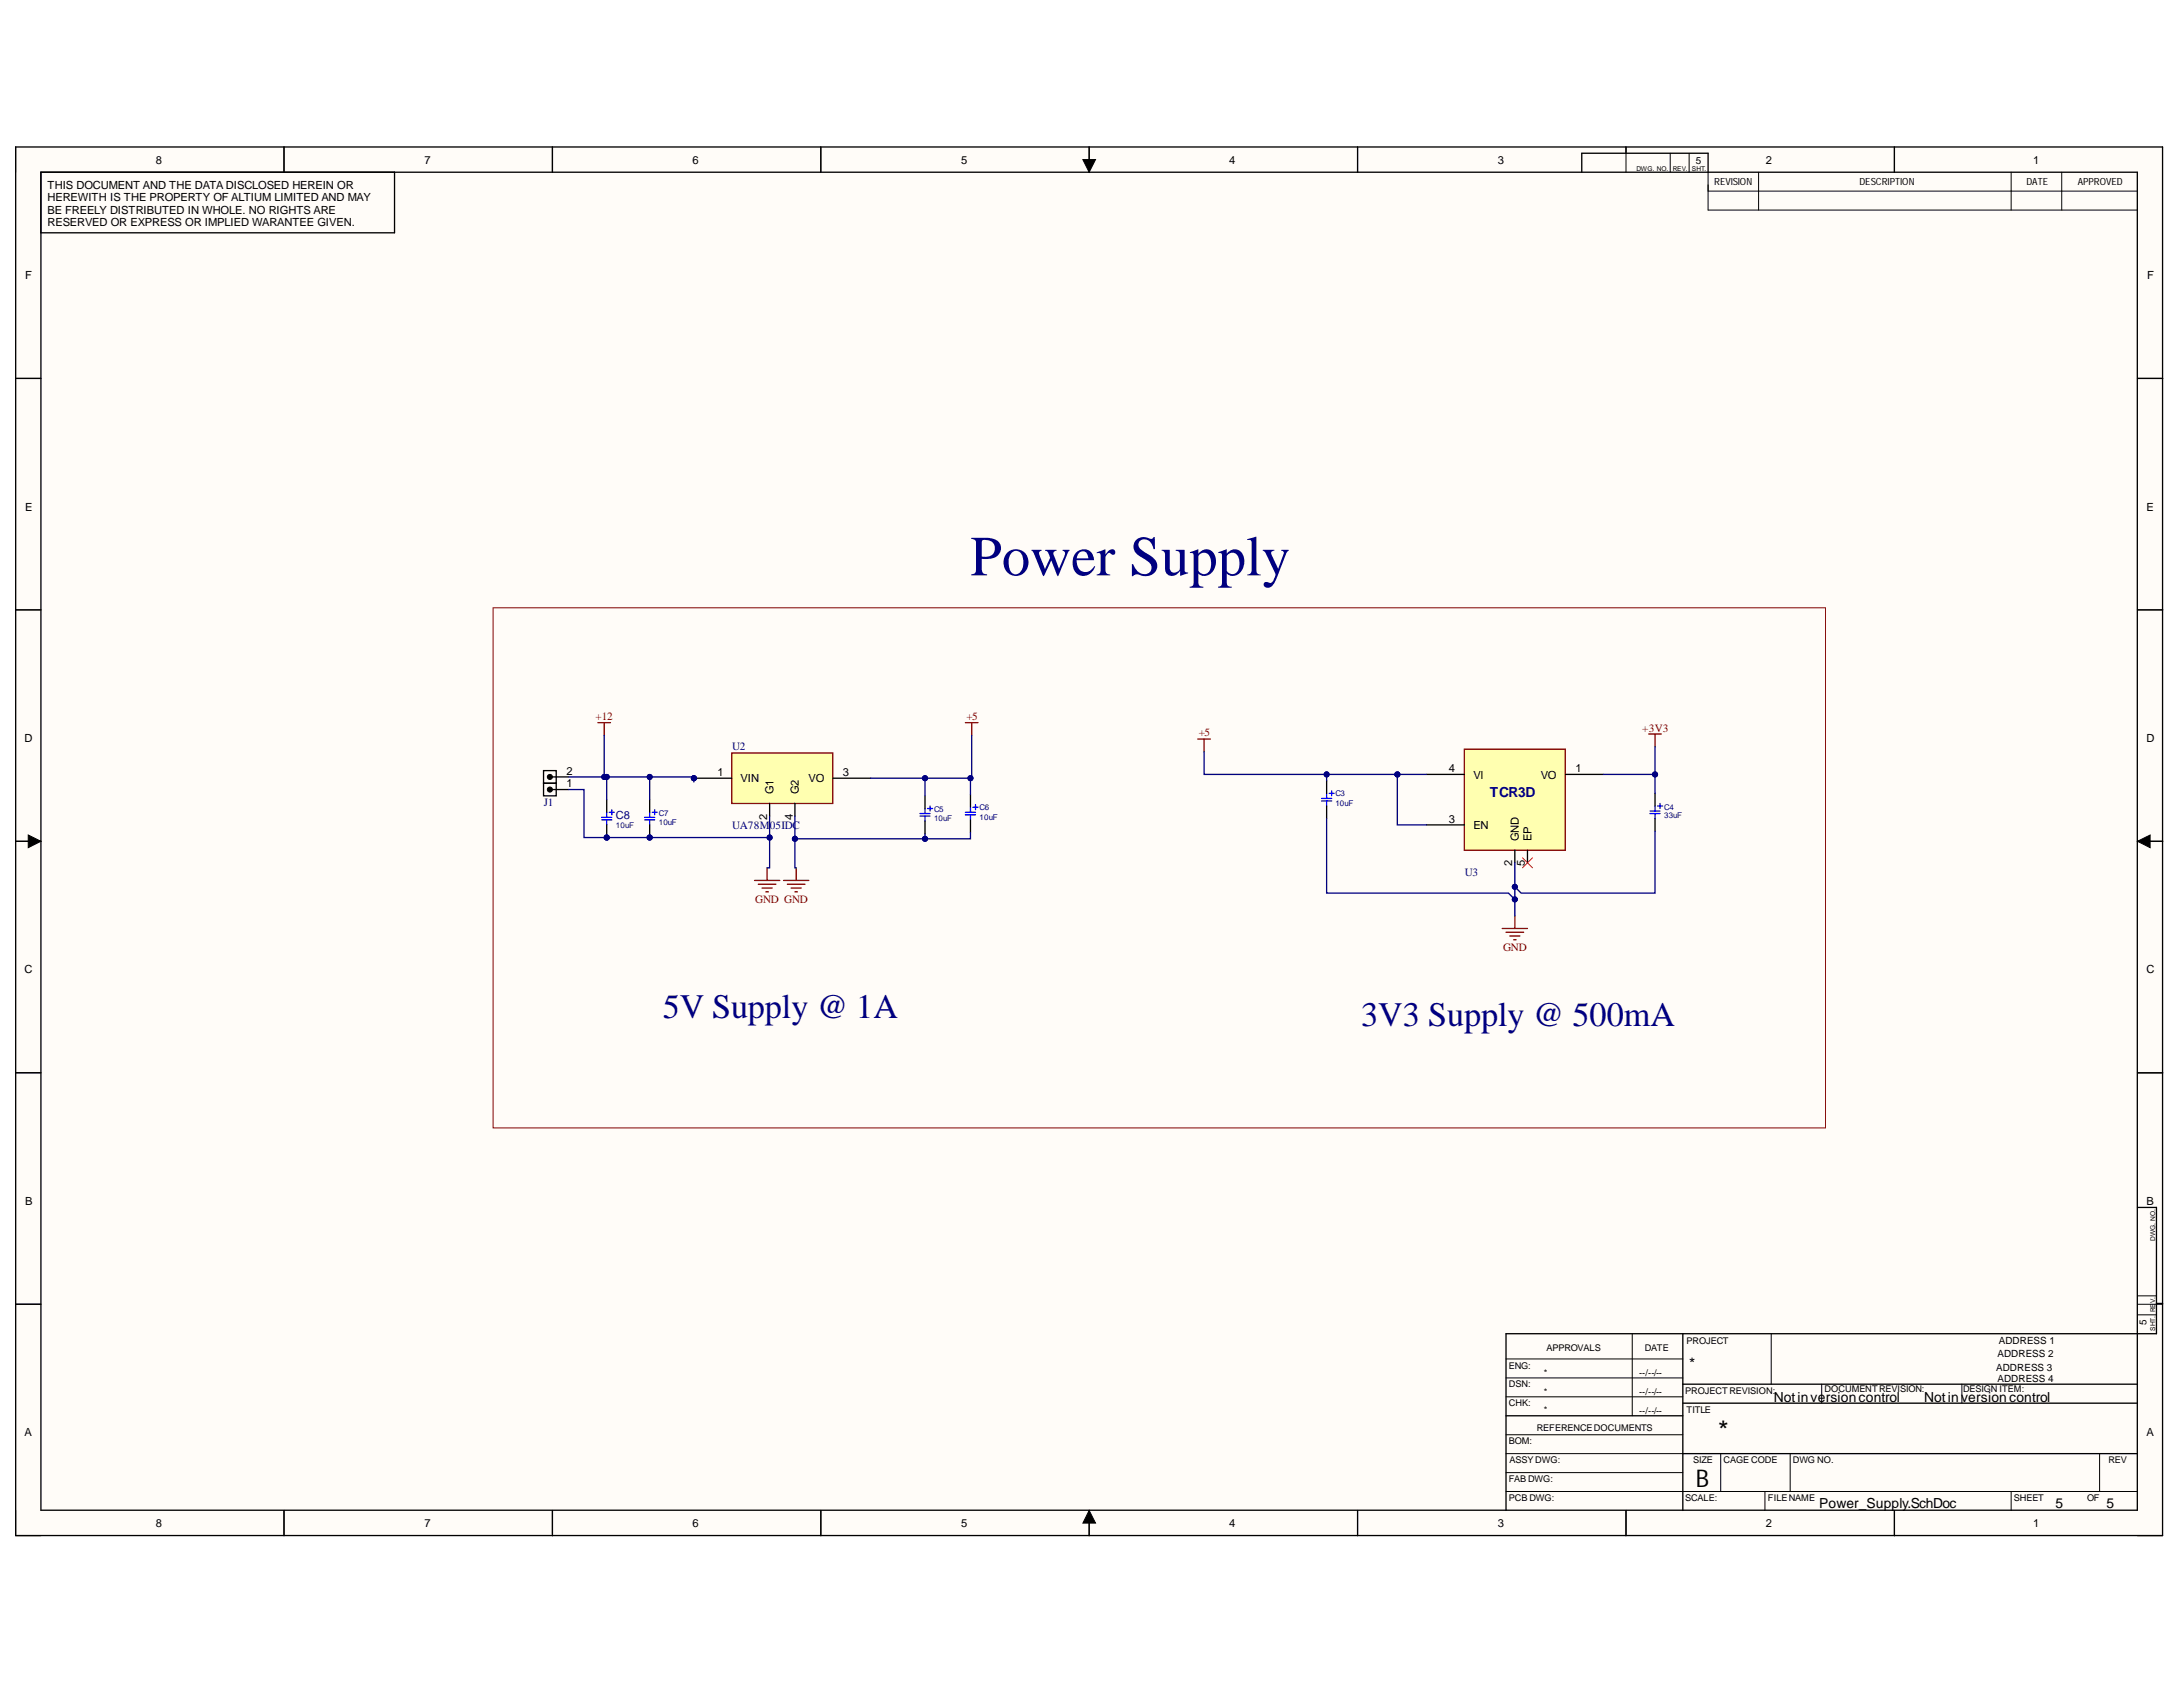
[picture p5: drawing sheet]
<svg xmlns="http://www.w3.org/2000/svg" width="279mm" height="216mm" viewBox="0 0 279 216" stroke-linecap="round" stroke-linejoin="round" font-family="sans-serif">
<defs><g id="words">
<text font-size="7.3" fill="#000080" x="124.2" y="73.6">Power Supply</text>
<g font-size="4.4" fill="#000080">
<text x="84.8" y="130.3">5V Supply @ 1A</text>
<text x="174.2" y="131.3">3V3 Supply @ 500mA</text>
</g>
<text font-size="3.5" x="219.9" y="184.3">*</text>
<text font-size="3.1" x="217" y="190.3">B</text>
<text font-size="2" x="216.2" y="175.1">*</text>
<text font-size="1.8" fill="#000080" x="190.7" y="102">TCR3D</text>
<g font-size="1.8">
<text x="227" y="179.4">Notinve</text>
<text x="233.7" y="179.4">rsioncontrol</text>
<text x="246.3" y="179.4">Notinversioncontrol</text>
<text x="232.8" y="193">Power_Supply.SchDoc</text>
<text x="263.1" y="193">5</text>
<text x="269.6" y="193">5</text>
</g>
<g font-size="1.4">
<text x="19.9" y="20.9">8</text>
<text x="54.3" y="20.9">7</text>
<text x="88.6" y="20.9">6</text>
<text x="123" y="20.9">5</text>
<text x="157.3" y="20.9">4</text>
<text x="191.7" y="20.9">3</text>
<text x="226" y="20.9">2</text>
<text x="260.2" y="20.9">1</text>
<text x="6.1" y="24.2">THIS DOCUMENT AND THE DATA DISCLOSED HEREIN OR</text>
<text x="6.1" y="25.8">HEREWITH IS THE PROPERTY OF ALTIUM LIMITED AND MAY</text>
<text x="6.1" y="27.4">BE FREELY DISTRIBUTED IN WHOLE. NO RIGHTS ARE</text>
<text x="6.1" y="29">RESERVED OR EXPRESS OR IMPLIED WARANTEE GIVEN.</text>
<text x="3.2" y="35.7">F</text>
<text x="274.8" y="35.7">F</text>
<text x="3.2" y="65.4">E</text>
<text x="274.7" y="65.4">E</text>
<text x="3.1" y="95">D</text>
<text x="274.7" y="95">D</text>
<text x="72.5" y="100.7">1</text>
<text x="72.5" y="99.1">2</text>
<text x="91.8" y="99.3">1</text>
<text x="94.8" y="100.1">VIN</text>
<text x="99" y="101.7" transform="rotate(-90 99 101.7)">G1</text>
<text x="102.2" y="101.7" transform="rotate(-90 102.2 101.7)">G2</text>
<text x="103.5" y="100.1">VO</text>
<text x="107.9" y="99.3">3</text>
<text x="185.4" y="98.8">4</text>
<text x="188.6" y="99.6">VI</text>
<text x="197.2" y="99.6">VO</text>
<text x="201.7" y="98.8">1</text>
<text x="98.2" y="104.9" transform="rotate(-90 98.2 104.9)">2</text>
<text x="101.5" y="104.9" transform="rotate(-90 101.5 104.9)">4</text>
<text x="185.4" y="105.3">3</text>
<text x="188.6" y="106.1">EN</text>
<text x="194.4" y="107.7" transform="rotate(-90 194.4 107.7)">GND</text>
<text x="196" y="107.7" transform="rotate(-90 196 107.7)">EP</text>
<text x="193.6" y="110.8" transform="rotate(-90 193.6 110.8)">2</text>
<text x="195.2" y="110.9" transform="rotate(-90 195.2 110.9)">5</text>
<text x="3.1" y="124.6">C</text>
<text x="274.7" y="124.6">C</text>
<text x="3.2" y="154.2">B</text>
<text x="274.7" y="154.2">B</text>
<text x="3.1" y="183.8">A</text>
<text x="274.7" y="183.8">A</text>
<text x="19.9" y="195.4">8</text>
<text x="54.3" y="195.4">7</text>
<text x="88.6" y="195.4">6</text>
<text x="123" y="195.4">5</text>
<text x="157.3" y="195.4">4</text>
<text x="191.7" y="195.4">3</text>
<text x="226" y="195.4">2</text>
<text x="260.2" y="195.4">1</text>
</g>
<g font-size="1.4" fill="#800000">
<text x="76.2" y="92.1">+12</text>
<text x="123.7" y="92.1">+5</text>
<text x="153.4" y="94.2">+5</text>
<text x="210.2" y="93.7">+3V3</text>
<text x="96.7" y="115.6">GND GND</text>
<text x="192.4" y="121.8">GND</text>
</g>
<g font-size="1.4" fill="#000080">
<text x="93.7" y="96">U2</text>
<text x="69.6" y="103.2">J1</text>
<text x="78.8" y="104.8">C8</text>
<text x="93.7" y="106.1">UA78M05IDC</text>
<text x="187.5" y="112.1">U3</text>
</g>
<g font-size="1.3">
<text x="217" y="20.9">5</text>
<text x="219.4" y="23.7">REVISION</text>
<text x="238" y="23.7">DESCRIPTION</text>
<text x="259.4" y="23.7">DATE</text>
<text x="266" y="23.7">APPROVED</text>
<text x="255.7" y="173.7">ADDRESS 2</text>
<text x="255.8" y="172">ADDRESS 1</text>
<text x="274.7" y="169.6" transform="rotate(-90 274.7 169.6)">5</text>
<text x="255.5" y="175.4">ADDRESS 3</text>
<text x="255.7" y="176.8">ADDRESS 4</text>
</g>
<g font-size="1.2">
<text x="197.9" y="172.9">APPROVALS</text>
<text x="210.5" y="172.9">DATE</text>
<text x="215.9" y="172">PROJECT</text>
<text x="193.1" y="175.1">ENG:</text>
<text x="193.1" y="177.5">DSN:</text>
<text x="193.1" y="180">CHK:</text>
<text x="197.6" y="176.1">*</text>
<text x="197.6" y="178.5">*</text>
<text x="209.8" y="176.1">--/--/--</text>
<text x="209.8" y="178.5">--/--/--</text>
<text x="215.7" y="178.4">PROJECTREVISION:</text>
<text x="233.5" y="178.2">DOCUMENTREVISION:</text>
<text x="251.3" y="178.2">DESIGN ITEM:</text>
<text x="193.1" y="184.9">BOM:</text>
<text x="196.7" y="183.1">REFERENCEDOCUMENTS</text>
<text x="197.6" y="180.8">*</text>
<text x="209.8" y="181">--/--/--</text>
<text x="215.9" y="180.8">TITLE</text>
<text x="193.1" y="189.7">FAB DWG:</text>
<text x="193.2" y="187.2">ASSY DWG:</text>
<text x="216.7" y="187.2">SIZE</text>
<text x="220.6" y="187.2">CAGE CODE</text>
<text x="229.5" y="187.2">DWG NO.</text>
<text x="269.8" y="187.2">REV</text>
<text x="193.1" y="192.1">PCB DWG:</text>
<text x="215.7" y="192.1">SCALE:</text>
<text x="226.3" y="192.1">FILENAME</text>
<text x="257.8" y="192.1">SHEET</text>
<text x="267.1" y="192.1">OF</text>
</g>
<g font-size="1" fill="#000080">
<text x="170.9" y="101.9">C3</text>
<text x="78.8" y="106">10uF</text>
<text x="84.3" y="105.6">10uF</text>
<text x="84.3" y="104.4">C7</text>
<text x="119.5" y="105.1">10uF</text>
<text x="119.5" y="103.9">C5</text>
<text x="125.4" y="104.9">10uF</text>
<text x="125.4" y="103.7">C6</text>
<text x="170.9" y="103.1">10uF</text>
<text x="213" y="104.7">33uF</text>
<text x="213" y="103.6">C4</text>
</g>
<g font-size=".8">
<text x="209.4" y="21.9">DWG. NO.</text>
<text x="214.1" y="21.9">REV.</text>
<text x="216.5" y="21.9">SHT.</text>
<text x="275.8" y="158.8" transform="rotate(-90 275.8 158.8)">DWG. NO.</text>
<text x="275.8" y="168" transform="rotate(-90 275.8 168)">RE</text>
<text x="275.8" y="166.8" transform="rotate(-90 275.8 166.8)">V.</text>
<text x="275.8" y="170.3" transform="rotate(-90 275.8 170.3)">SHT.</text>
</g>
</g></defs>
<g fill="#fffcf8">
<path d="M2 18.8h274.8v177.7h-274.8z" fill-rule="evenodd"/>
<path d="M5.2 22h268.4v171.3h-268.4z" fill-rule="evenodd"/>
</g>
<g fill="none" stroke="#000" stroke-width=".13">
<path d="M2 18.8v3.2M36.3 18.8v3.2M70.7 18.8v3.2M105.1 18.8v3.2M139.4 18.8v3.2M173.8 18.8v3.2M208.1 18.8v3.2M213.8 19.6v2.4M216.2 19.6v2.4M242.5 18.8v3.2M138.6 20.4h1.6l-.8 1.6zM218.6 22v4.9h55"/>
<path d="M218.6 24.5h55M225.1 22v4.9M257.4 22v4.9M263.9 22v4.9M2 48.4h3.2M273.6 48.4h3.2M2 78h3.2M273.6 78h3.2M2 107.7h3.2M3.6 106.9l1.6 .8-1.6 .8zM273.6 107.7l1.6-.8v1.6zM273.6 107.7h3.2"/>
<path d="M2 137.3h3.2M273.6 137.3h3.2M2 166.9h3.2M192.8 176.3h22.6M192.8 173.9h22.6M192.8 178.8h22.6M208.9 170.7v10.5M226.7 170.7v6.4M233.2 177.1v2.5M251.1 177.1v2.5M273.6 166.9h3.2M273.6 168.3h2.4"/>
<path d="M273.6 165.8h2.4M2 193.3v3.2h3.2M36.3 193.3v3.2M70.7 193.3v3.2M105.1 193.3v3.2M139.4 193.3l.8 1.6h-1.6zM139.4 193.3v3.2M173.8 193.3v3.2M192.8 190.9h80.8M192.8 186h22.6M192.8 183.6h22.6M192.8 188.5h22.6"/>
<path d="M208.1 193.3v3.2M220.2 186v4.9M225.9 190.9v2.4M229.1 186v4.9M242.5 193.3v3.2M257.4 190.9v2.4M268.7 186v4.9M273.6 196.5h3.2"/>
<circle cx="70.4" cy="99.4" r=".32"/>
<circle cx="70.4" cy="101" r=".32"/>
</g>
<g fill="none" stroke="#000" stroke-width=".17">
<path d="M2 18.8h274.8v177.7h-274.8zM36.3 18.8v3.2M70.7 18.8v3.2M105.1 18.8v3.2M139.4 18.8v3.2M173.8 18.8v3.2M208.1 18.8v.8M242.5 18.8v3.2M5.2 22h268.4v171.3h-268.4zM50.5 22v7.8h-45.3M202.4 22v-2.4h16.2v2.4M2 48.4h3.2"/>
<path d="M273.6 48.4h3.2M2 78h3.2M273.6 78h3.2M69.6 98.6h1.6v1.6h-1.6zM70.7 99.4h2.1M2 107.7h3.2M69.6 100.2h1.6v1.7h-1.6zM70.7 101h2.1M273.6 107.7h3.2M2 137.3h3.2M273.6 137.3h3.2M273.6 154.5h2.4v16.2h-83.2v22.6"/>
<path d="M2 166.9h3.2M215.4 177.1h58.2M215.4 170.7v22.6M215.4 179.6h58.2M276 166.8h.8M36.3 193.3v3.2M70.7 193.3v3.2M105.1 193.3v3.2M139.4 193.3v3.2M173.8 193.3v3.2M192.8 181.2h22.6M208.1 193.3v3.2"/>
<path d="M215.4 186h58.2M242.5 193.3v3.2"/>
</g>
<path d="M138.6 20.4h1.6l-.8 1.6zM3.6 106.9l1.6 .8-1.6 .8zM273.6 107.7l1.6-.8v1.6zM139.4 193.3l.8 1.6h-1.6z" fill="#000"/>
<g fill="#000">
<circle cx="70.4" cy="99.4" r=".32"/>
<circle cx="70.4" cy="101" r=".32"/>
</g>
<circle cx="77.7" cy="107.2" r=".32" fill="#000080"/>
<circle cx="77.7" cy="107.2" r=".32" fill="none" stroke="#000080" stroke-width=".13"/>
<path d="M77 104.6h1.3M77 104.9h1.3M77.7 104v.6M77.7 104.9v.7" fill="none" stroke="#00f" stroke-width=".17"/>
<path d="M77.7 102.3v1.7M77.7 105.6v1.6" fill="none" stroke="#000" stroke-width=".17"/>
<circle cx="77.7" cy="107.2" r=".32" fill="#000080"/>
<circle cx="77.7" cy="107.2" r=".32" fill="none" stroke="#000080" stroke-width=".13"/>
<path d="M78 104h.6M78.3 103.6v.7" fill="none" stroke="#00f" stroke-width=".17"/>
<circle cx="83.2" cy="107.2" r=".32" fill="#000080"/>
<circle cx="83.2" cy="107.2" r=".32" fill="none" stroke="#000080" stroke-width=".13"/>
<path d="M82.5 104.6h1.3M82.5 104.9h1.3M83.1 104v.6M83.1 104.9v.7" fill="none" stroke="#00f" stroke-width=".17"/>
<path d="M83.1 102.3v1.7M83.1 105.6v1.6" fill="none" stroke="#000" stroke-width=".17"/>
<circle cx="83.2" cy="107.2" r=".32" fill="#000080"/>
<circle cx="83.2" cy="107.2" r=".32" fill="none" stroke="#000080" stroke-width=".13"/>
<g fill="none" stroke="#00f" stroke-width=".17">
<path d="M83.5 104h.6M83.8 103.6v.7M117.7 104.1h1.3M117.7 104.4h1.3M118.4 103.5v.6M118.4 104.4v.7M118.7 103.5h.7M119 103.1v.7M123.6 104h1.3M123.6 104.3h1.3M124.2 103.3v.7M124.2 104.3v.6"/>
<path d="M124.5 103.3h.7M124.9 103v.6M169.1 102.2h1.3M169.1 102.5h1.3M169.8 101.5v.7M169.8 102.5v.6M170.1 101.5h.7M170.4 101.2v.7"/>
</g>
<path d="M169.8 99.9v1.6M118.4 101.9v1.6M118.4 105.1v1.6M124.2 101.7v1.6M124.2 104.9v1.6M169.8 103.1v1.7" fill="none" stroke="#000" stroke-width=".17"/>
<circle cx="88.8" cy="99.6" r=".32" fill="#000080"/>
<circle cx="88.8" cy="99.6" r=".32" fill="none" stroke="#000080" stroke-width=".13"/>
<path d="M93.7 96.4h12.9v6.4h-12.9z" fill-rule="evenodd" fill="#ffffb0"/>
<path d="M93.7 96.4h12.9v6.4h-12.9z" fill="none" stroke="#800000" stroke-width=".17"/>
<path d="M88.8 99.6h4.9" fill="none" stroke="#000" stroke-width=".17"/>
<circle cx="88.8" cy="99.6" r=".32" fill="#000080"/>
<circle cx="88.8" cy="99.6" r=".32" fill="none" stroke="#000080" stroke-width=".13"/>
<path d="M106.6 99.6h4.8M98.5 102.8v1.6M101.7 102.8v1.6" fill="none" stroke="#000" stroke-width=".17"/>
<path d="M187.4 95.9h12.9v12.9h-12.9z" fill-rule="evenodd" fill="#ffffb0"/>
<g fill="none" stroke="#800000" stroke-width=".17">
<path d="M76.5 92.5h1.6M77.3 92.5v1.6M123.6 92.5h1.6M124.4 92.5v1.6M153.3 94.6h1.6M154.1 94.6v1.6M187.4 95.9h12.9v12.9h-12.9zM211 93.9h1.6M211.8 93.9v1.7M96.6 112.7h3.2M97.1 113.2h2.2M97.5 113.6h1.3"/>
<path d="M98 114.1h.3M98.2 111.1v1.6M100.3 112.7h3.2M100.8 113.2h2.2M101.3 113.6h1.2M101.7 114.1h.4M101.9 111.1v1.6M192.3 118.8h3.2M192.8 119.3h2.2M193.2 119.8h1.3M193.9 117.2v1.6M193.7 120.3h.3"/>
</g>
<path d="M182.6 99.1h4.8M200.3 99.1h4.9M182.6 105.6h4.8M193.9 108.8v1.6M195.5 108.8v1.6M211.8 101.5v1.7M211.8 104.8v1.6" fill="none" stroke="#000" stroke-width=".17"/>
<path d="M211.2 103.8h1.3M211.2 104.1h1.3M211.8 103.2v.6M211.8 104.1v.7M212.2 103.2h.6M212.5 102.8v.7" fill="none" stroke="#00f" stroke-width=".17"/>
<path d="M111.4 99.6h7" fill="none" stroke="#000080" stroke-width=".17"/>
<circle cx="118.4" cy="99.6" r=".32" fill="#000080"/>
<circle cx="118.4" cy="99.6" r=".32" fill="none" stroke="#000080" stroke-width=".13"/>
<path d="M101.7 104.4v6.7h.2" fill="none" stroke="#000080" stroke-width=".17"/>
<circle cx="101.7" cy="107.3" r=".32" fill="#000080"/>
<circle cx="101.7" cy="107.3" r=".32" fill="none" stroke="#000080" stroke-width=".13"/>
<path d="M98.5 104.4v6.7h-.3" fill="none" stroke="#000080" stroke-width=".17"/>
<circle cx="98.5" cy="107.2" r=".32" fill="#000080"/>
<circle cx="98.5" cy="107.2" r=".32" fill="none" stroke="#000080" stroke-width=".13"/>
<path d="M124.2 106.5v.8h-5.8" fill="none" stroke="#000080" stroke-width=".17"/>
<circle cx="118.4" cy="107.3" r=".32" fill="#000080"/>
<circle cx="118.4" cy="107.3" r=".32" fill="none" stroke="#000080" stroke-width=".13"/>
<path d="M169.8 104.8v9.5h23.3l.8 .8" fill="none" stroke="#000080" stroke-width=".17"/>
<circle cx="193.9" cy="115.1" r=".32" fill="#000080"/>
<circle cx="193.9" cy="115.1" r=".32" fill="none" stroke="#000080" stroke-width=".13"/>
<path d="M178.8 99.1v6.5h3.8" fill="none" stroke="#000080" stroke-width=".17"/>
<circle cx="178.8" cy="99.1" r=".32" fill="#000080"/>
<circle cx="178.8" cy="99.1" r=".32" fill="none" stroke="#000080" stroke-width=".13"/>
<path d="M154.1 96.2v2.9h15.7" fill="none" stroke="#000080" stroke-width=".17"/>
<circle cx="169.8" cy="99.1" r=".32" fill="#000080"/>
<circle cx="169.8" cy="99.1" r=".32" fill="none" stroke="#000080" stroke-width=".13"/>
<path d="M178.8 99.1h3.8" fill="none" stroke="#000080" stroke-width=".17"/>
<circle cx="178.8" cy="99.1" r=".32" fill="#000080"/>
<circle cx="178.8" cy="99.1" r=".32" fill="none" stroke="#000080" stroke-width=".13"/>
<path d="M72.8 101h1.9v6.2h23.8" fill="none" stroke="#000080" stroke-width=".17"/>
<circle cx="77.7" cy="107.2" r=".32" fill="#000080"/>
<circle cx="77.7" cy="107.2" r=".32" fill="none" stroke="#000080" stroke-width=".13"/>
<circle cx="83.2" cy="107.2" r=".32" fill="#000080"/>
<circle cx="83.2" cy="107.2" r=".32" fill="none" stroke="#000080" stroke-width=".13"/>
<circle cx="98.5" cy="107.2" r=".32" fill="#000080"/>
<circle cx="98.5" cy="107.2" r=".32" fill="none" stroke="#000080" stroke-width=".13"/>
<path d="M88.8 100.1v-.7h-5.7v2.9" fill="none" stroke="#000080" stroke-width=".17"/>
<circle cx="83.1" cy="99.4" r=".32" fill="#000080"/>
<circle cx="83.1" cy="99.4" r=".32" fill="none" stroke="#000080" stroke-width=".13"/>
<circle cx="88.8" cy="99.6" r=".32" fill="#000080"/>
<circle cx="88.8" cy="99.6" r=".32" fill="none" stroke="#000080" stroke-width=".13"/>
<path d="M72.8 99.4h4.5" fill="none" stroke="#000080" stroke-width=".17"/>
<circle cx="77.3" cy="99.4" r=".32" fill="#000080"/>
<circle cx="77.3" cy="99.4" r=".32" fill="none" stroke="#000080" stroke-width=".13"/>
<path d="M77.3 94.1v5.3h.4" fill="none" stroke="#000080" stroke-width=".17"/>
<circle cx="77.3" cy="99.4" r=".32" fill="#000080"/>
<circle cx="77.3" cy="99.4" r=".32" fill="none" stroke="#000080" stroke-width=".13"/>
<circle cx="77.7" cy="99.4" r=".32" fill="#000080"/>
<circle cx="77.7" cy="99.4" r=".32" fill="none" stroke="#000080" stroke-width=".13"/>
<path d="M124.4 94.1v5.5h-.2" fill="none" stroke="#000080" stroke-width=".17"/>
<circle cx="124.2" cy="99.6" r=".32" fill="#000080"/>
<circle cx="124.2" cy="99.6" r=".32" fill="none" stroke="#000080" stroke-width=".13"/>
<path d="M193.9 110.4v6.8" fill="none" stroke="#000080" stroke-width=".17"/>
<circle cx="193.9" cy="113.5" r=".32" fill="#000080"/>
<circle cx="193.9" cy="113.5" r=".32" fill="none" stroke="#000080" stroke-width=".13"/>
<circle cx="193.9" cy="115.1" r=".32" fill="#000080"/>
<circle cx="193.9" cy="115.1" r=".32" fill="none" stroke="#000080" stroke-width=".13"/>
<path d="M211.8 106.4v7.9h-17.1l-.8-.8" fill="none" stroke="#000080" stroke-width=".17"/>
<circle cx="193.9" cy="113.5" r=".32" fill="#000080"/>
<circle cx="193.9" cy="113.5" r=".32" fill="none" stroke="#000080" stroke-width=".13"/>
<path d="M205.2 99.1h6.6v2.4" fill="none" stroke="#000080" stroke-width=".17"/>
<circle cx="211.8" cy="99.1" r=".32" fill="#000080"/>
<circle cx="211.8" cy="99.1" r=".32" fill="none" stroke="#000080" stroke-width=".13"/>
<path d="M211.8 95.6v3.5" fill="none" stroke="#000080" stroke-width=".17"/>
<circle cx="211.8" cy="99.1" r=".32" fill="#000080"/>
<circle cx="211.8" cy="99.1" r=".32" fill="none" stroke="#000080" stroke-width=".13"/>
<path d="M178.8 99.1h-9v.8" fill="none" stroke="#000080" stroke-width=".17"/>
<circle cx="169.8" cy="99.1" r=".32" fill="#000080"/>
<circle cx="169.8" cy="99.1" r=".32" fill="none" stroke="#000080" stroke-width=".13"/>
<circle cx="178.8" cy="99.1" r=".32" fill="#000080"/>
<circle cx="178.8" cy="99.1" r=".32" fill="none" stroke="#000080" stroke-width=".13"/>
<path d="M83.1 99.4h-5.4v2.9" fill="none" stroke="#000080" stroke-width=".17"/>
<circle cx="77.7" cy="99.4" r=".32" fill="#000080"/>
<circle cx="77.7" cy="99.4" r=".32" fill="none" stroke="#000080" stroke-width=".13"/>
<circle cx="83.1" cy="99.4" r=".32" fill="#000080"/>
<circle cx="83.1" cy="99.4" r=".32" fill="none" stroke="#000080" stroke-width=".13"/>
<path d="M118.4 106.7v.6h-16.7" fill="none" stroke="#000080" stroke-width=".17"/>
<circle cx="101.7" cy="107.3" r=".32" fill="#000080"/>
<circle cx="101.7" cy="107.3" r=".32" fill="none" stroke="#000080" stroke-width=".13"/>
<circle cx="118.4" cy="107.3" r=".32" fill="#000080"/>
<circle cx="118.4" cy="107.3" r=".32" fill="none" stroke="#000080" stroke-width=".13"/>
<path d="M124.2 101.7v-2.1h-5.8v2.3" fill="none" stroke="#000080" stroke-width=".17"/>
<circle cx="118.4" cy="99.6" r=".32" fill="#000080"/>
<circle cx="118.4" cy="99.6" r=".32" fill="none" stroke="#000080" stroke-width=".13"/>
<circle cx="124.2" cy="99.6" r=".32" fill="#000080"/>
<circle cx="124.2" cy="99.6" r=".32" fill="none" stroke="#000080" stroke-width=".13"/>
<path d="M194.9 109.8l1.2 1.3M196.1 109.8l-1.2 1.3" fill="none" stroke="#f00" stroke-width=".13"/>
<path d="M63.1 77.8h170.5v66.6h-170.5z" fill="none" stroke="#800000" stroke-width=".13"/>
<use href="#words"/>
</svg>
